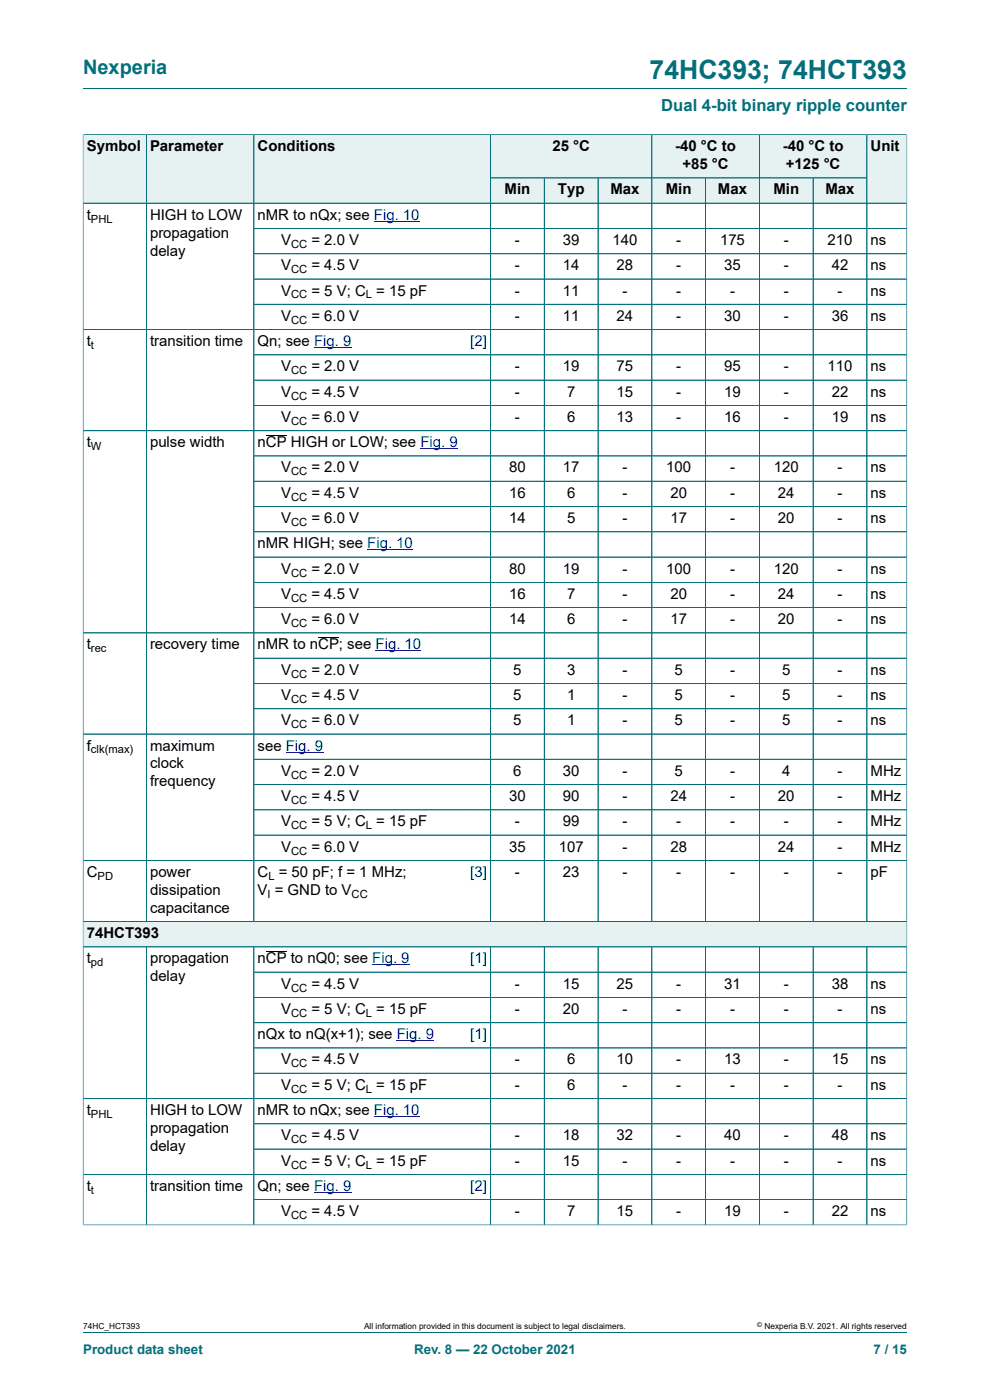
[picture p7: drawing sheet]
<svg xmlns="http://www.w3.org/2000/svg" width="210mm" height="297mm" viewBox="0 0 210 297" stroke-linecap="round" stroke-linejoin="round" font-family="sans-serif">
<defs><g id="words">
<text font-size="5.6" fill="#036f7b" x="137.8" y="16.8">74HC393; 74HCT393</text>
<text font-size="4.2" fill="#036f7b" x="17.6" y="15.6">Nexperia</text>
<text font-size="3.5" fill="#036f7b" x="140.3" y="23.7">Dual 4-bit binary ripple counter</text>
<g font-size="3.2">
<text x="18.4" y="32.1">Symbol</text>
<text x="31.8" y="32.1">Parameter</text>
<text x="54.6" y="32.1">Conditions</text>
<text x="117.2" y="32.1">25 °C</text>
<text x="143.2" y="32.1">-40 °C to</text>
<text x="144.8" y="35.9">+85 °C</text>
<text x="166" y="32.1">-40 °C to</text>
<text x="166.7" y="35.9">+125 °C</text>
<text x="184.7" y="32.1">Unit</text>
<text x="107" y="41.3">Min</text>
<text x="118.3" y="41.3">Typ</text>
<text x="129.5" y="41.3">Max</text>
<text x="141.2" y="41.3">Min</text>
<text x="152.3" y="41.3">Max</text>
<text x="164.1" y="41.3">Min</text>
<text x="175.1" y="41.3">Max</text>
<text x="18.4" y="46.6">t</text>
<text x="31.8" y="46.6">HIGH to LOW</text>
<text x="54.6" y="46.6">nMR to nQx; see Fig. 10</text>
<text x="31.8" y="50.4">propagation</text>
<text x="59.6" y="52">V</text>
<text x="66.1" y="52">= 2.0 V</text>
<text x="109.2" y="52">-</text>
<text x="119.4" y="52">39</text>
<text x="129.9" y="52">140</text>
<text x="143.4" y="52">-</text>
<text x="152.7" y="52">175</text>
<text x="166.3" y="52">-</text>
<text x="175.5" y="52">210</text>
<text x="184.7" y="52">ns</text>
<text x="31.8" y="54.2">delay</text>
<text x="59.6" y="57.3">V</text>
<text x="66.1" y="57.3">= 4.5 V</text>
<text x="109.2" y="57.3">-</text>
<text x="119.4" y="57.3">14</text>
<text x="130.8" y="57.3">28</text>
<text x="143.4" y="57.3">-</text>
<text x="153.6" y="57.3">35</text>
<text x="166.3" y="57.3">-</text>
<text x="176.4" y="57.3">42</text>
<text x="184.7" y="57.3">ns</text>
<text x="59.6" y="62.7">V</text>
<text x="66.1" y="62.7">= 5 V; C = 15 pF</text>
<text x="109.2" y="62.7">-</text>
<text x="119.4" y="62.7">11</text>
<text x="132" y="62.7">-</text>
<text x="143.4" y="62.7">-</text>
<text x="154.9" y="62.7">-</text>
<text x="166.3" y="62.7">-</text>
<text x="177.7" y="62.7">-</text>
<text x="184.7" y="62.7">ns</text>
<text x="59.6" y="68.1">V</text>
<text x="66.1" y="68.1">= 6.0 V</text>
<text x="109.2" y="68.1">-</text>
<text x="119.4" y="68.1">11</text>
<text x="130.8" y="68.1">24</text>
<text x="143.4" y="68.1">-</text>
<text x="153.6" y="68.1">30</text>
<text x="166.3" y="68.1">-</text>
<text x="176.4" y="68.1">36</text>
<text x="184.7" y="68.1">ns</text>
<text x="18.4" y="73.4">t</text>
<text x="31.8" y="73.4">transition time</text>
<text x="54.6" y="73.4">Qn; see Fig. 9</text>
<text x="59.6" y="78.8">V</text>
<text x="66.1" y="78.8">= 2.0 V</text>
<text x="109.2" y="78.8">-</text>
<text x="119.4" y="78.8">19</text>
<text x="130.8" y="78.8">75</text>
<text x="143.4" y="78.8">-</text>
<text x="153.6" y="78.8">95</text>
<text x="166.3" y="78.8">-</text>
<text x="175.5" y="78.8">110</text>
<text x="184.7" y="78.8">ns</text>
<text x="59.6" y="84.1">V</text>
<text x="59.6" y="89.5">V</text>
<text x="66.1" y="84.1">= 4.5 V</text>
<text x="66.1" y="89.5">= 6.0 V</text>
<text x="109.2" y="84.1">-</text>
<text x="109.2" y="89.5">-</text>
<text x="120.3" y="84.1">7</text>
<text x="120.3" y="89.5">6</text>
<text x="130.8" y="84.1">15</text>
<text x="130.8" y="89.5">13</text>
<text x="143.4" y="84.1">-</text>
<text x="143.4" y="89.5">-</text>
<text x="153.6" y="84.1">19</text>
<text x="153.6" y="89.5">16</text>
<text x="166.3" y="84.1">-</text>
<text x="166.3" y="89.5">-</text>
<text x="176.4" y="84.1">22</text>
<text x="176.4" y="89.5">19</text>
<text x="184.7" y="84.1">ns</text>
<text x="184.7" y="89.5">ns</text>
<text x="18.4" y="94.9">t</text>
<text x="31.8" y="94.9">pulse width</text>
<text x="54.6" y="94.9">nCP HIGH or LOW; see Fig. 9</text>
<text x="59.6" y="100.2">V</text>
<text x="66.1" y="100.2">= 2.0 V</text>
<text x="108" y="100.2">80</text>
<text x="119.4" y="100.2">17</text>
<text x="132" y="100.2">-</text>
<text x="141.3" y="100.2">100</text>
<text x="154.9" y="100.2">-</text>
<text x="164.1" y="100.2">120</text>
<text x="177.7" y="100.2">-</text>
<text x="184.7" y="100.2">ns</text>
<text x="59.6" y="105.6">V</text>
<text x="66.1" y="105.6">= 4.5 V</text>
<text x="108" y="105.6">16</text>
<text x="120.3" y="105.6">6</text>
<text x="132" y="105.6">-</text>
<text x="142.2" y="105.6">20</text>
<text x="154.9" y="105.6">-</text>
<text x="165" y="105.6">24</text>
<text x="177.7" y="105.6">-</text>
<text x="184.7" y="105.6">ns</text>
<text x="59.6" y="111">V</text>
<text x="66.1" y="111">= 6.0 V</text>
<text x="108" y="111">14</text>
<text x="120.3" y="111">5</text>
<text x="132" y="111">-</text>
<text x="142.2" y="111">17</text>
<text x="154.9" y="111">-</text>
<text x="165" y="111">20</text>
<text x="177.7" y="111">-</text>
<text x="184.7" y="111">ns</text>
<text x="54.6" y="116.3">nMR HIGH; see Fig. 10</text>
<text x="59.6" y="121.7">V</text>
<text x="66.1" y="121.7">= 2.0 V</text>
<text x="108" y="121.7">80</text>
<text x="119.4" y="121.7">19</text>
<text x="132" y="121.7">-</text>
<text x="141.3" y="121.7">100</text>
<text x="154.9" y="121.7">-</text>
<text x="164.1" y="121.7">120</text>
<text x="177.7" y="121.7">-</text>
<text x="184.7" y="121.7">ns</text>
<text x="59.6" y="127">V</text>
<text x="66.1" y="127">= 4.5 V</text>
<text x="108" y="127">16</text>
<text x="120.3" y="127">7</text>
<text x="132" y="127">-</text>
<text x="142.2" y="127">20</text>
<text x="154.9" y="127">-</text>
<text x="165" y="127">24</text>
<text x="177.7" y="127">-</text>
<text x="184.7" y="127">ns</text>
<text x="18.4" y="137.8">t</text>
<text x="31.8" y="137.8">recovery time</text>
<text x="54.6" y="137.8">nMR to nCP; see Fig. 10</text>
<text x="59.6" y="132.4">V</text>
<text x="66.1" y="132.4">= 6.0 V</text>
<text x="108" y="132.4">14</text>
<text x="120.3" y="132.4">6</text>
<text x="132" y="132.4">-</text>
<text x="142.2" y="132.4">17</text>
<text x="154.9" y="132.4">-</text>
<text x="165" y="132.4">20</text>
<text x="177.7" y="132.4">-</text>
<text x="184.7" y="132.4">ns</text>
<text x="59.6" y="143.1">V</text>
<text x="66.1" y="143.1">= 2.0 V</text>
<text x="108.9" y="143.1">5</text>
<text x="120.3" y="143.1">3</text>
<text x="132" y="143.1">-</text>
<text x="143.1" y="143.1">5</text>
<text x="154.9" y="143.1">-</text>
<text x="165.9" y="143.1">5</text>
<text x="177.7" y="143.1">-</text>
<text x="184.7" y="143.1">ns</text>
<text x="59.6" y="148.5">V</text>
<text x="66.1" y="148.5">= 4.5 V</text>
<text x="108.9" y="148.5">5</text>
<text x="120.3" y="148.5">1</text>
<text x="132" y="148.5">-</text>
<text x="143.1" y="148.5">5</text>
<text x="154.9" y="148.5">-</text>
<text x="165.9" y="148.5">5</text>
<text x="177.7" y="148.5">-</text>
<text x="184.7" y="148.5">ns</text>
<text x="59.6" y="153.9">V</text>
<text x="66.1" y="153.9">= 6.0 V</text>
<text x="108.9" y="153.9">5</text>
<text x="120.3" y="153.9">1</text>
<text x="132" y="153.9">-</text>
<text x="143.1" y="153.9">5</text>
<text x="154.9" y="153.9">-</text>
<text x="165.9" y="153.9">5</text>
<text x="177.7" y="153.9">-</text>
<text x="184.7" y="153.9">ns</text>
<text x="18.4" y="159.2">f</text>
<text x="31.8" y="159.2">maximum</text>
<text x="54.6" y="159.2">see Fig. 9</text>
<text x="31.8" y="163">clock</text>
<text x="31.8" y="166.8">frequency</text>
<text x="59.6" y="164.6">V</text>
<text x="66.1" y="164.6">= 2.0 V</text>
<text x="108.9" y="164.6">6</text>
<text x="119.4" y="164.6">30</text>
<text x="132" y="164.6">-</text>
<text x="143.1" y="164.6">5</text>
<text x="154.9" y="164.6">-</text>
<text x="165.9" y="164.6">4</text>
<text x="177.7" y="164.6">-</text>
<text x="184.7" y="164.6">MHz</text>
<text x="59.6" y="169.9">V</text>
<text x="66.1" y="169.9">= 4.5 V</text>
<text x="108" y="169.9">30</text>
<text x="119.4" y="169.9">90</text>
<text x="132" y="169.9">-</text>
<text x="142.2" y="169.9">24</text>
<text x="154.9" y="169.9">-</text>
<text x="165" y="169.9">20</text>
<text x="177.7" y="169.9">-</text>
<text x="184.7" y="169.9">MHz</text>
<text x="59.6" y="175.3">V</text>
<text x="66.1" y="175.3">= 5 V; C = 15 pF</text>
<text x="109.2" y="175.3">-</text>
<text x="119.4" y="175.3">99</text>
<text x="132" y="175.3">-</text>
<text x="143.4" y="175.3">-</text>
<text x="154.9" y="175.3">-</text>
<text x="166.3" y="175.3">-</text>
<text x="177.7" y="175.3">-</text>
<text x="184.7" y="175.3">MHz</text>
<text x="59.6" y="180.7">V</text>
<text x="66.1" y="180.7">= 6.0 V</text>
<text x="108" y="180.7">35</text>
<text x="118.5" y="180.7">107</text>
<text x="132" y="180.7">-</text>
<text x="142.2" y="180.7">28</text>
<text x="165" y="180.7">24</text>
<text x="177.7" y="180.7">-</text>
<text x="184.7" y="180.7">MHz</text>
<text x="18.4" y="186">C</text>
<text x="31.8" y="186">power</text>
<text x="31.8" y="189.8">dissipation</text>
<text x="54.6" y="186">C = 50 pF; f = 1 MHz;</text>
<text x="54.6" y="189.8">V = GND to V</text>
<text x="109.2" y="186">-</text>
<text x="119.4" y="186">23</text>
<text x="132" y="186">-</text>
<text x="143.4" y="186">-</text>
<text x="154.9" y="186">-</text>
<text x="166.3" y="186">-</text>
<text x="177.7" y="186">-</text>
<text x="184.7" y="186">pF</text>
<text x="31.8" y="193.7">capacitance</text>
<text x="18.4" y="199">74HCT393</text>
<text x="18.4" y="204.4">t</text>
<text x="31.8" y="204.4">propagation</text>
<text x="31.8" y="208.2">delay</text>
<text x="54.6" y="204.4">nCP to nQ0; see Fig. 9</text>
<text x="59.6" y="209.7">V</text>
<text x="66.1" y="209.7">= 4.5 V</text>
<text x="109.2" y="209.7">-</text>
<text x="119.4" y="209.7">15</text>
<text x="130.8" y="209.7">25</text>
<text x="143.4" y="209.7">-</text>
<text x="153.6" y="209.7">31</text>
<text x="166.3" y="209.7">-</text>
<text x="176.4" y="209.7">38</text>
<text x="184.7" y="209.7">ns</text>
<text x="59.6" y="215.1">V</text>
<text x="66.1" y="215.1">= 5 V; C = 15 pF</text>
<text x="109.2" y="215.1">-</text>
<text x="119.4" y="215.1">20</text>
<text x="132" y="215.1">-</text>
<text x="143.4" y="215.1">-</text>
<text x="154.9" y="215.1">-</text>
<text x="166.3" y="215.1">-</text>
<text x="177.7" y="215.1">-</text>
<text x="184.7" y="215.1">ns</text>
<text x="54.6" y="220.5">nQx to nQ(x+1); see Fig. 9</text>
<text x="59.6" y="225.8">V</text>
<text x="66.1" y="225.8">= 4.5 V</text>
<text x="109.2" y="225.8">-</text>
<text x="120.3" y="225.8">6</text>
<text x="130.8" y="225.8">10</text>
<text x="143.4" y="225.8">-</text>
<text x="153.6" y="225.8">13</text>
<text x="166.3" y="225.8">-</text>
<text x="176.4" y="225.8">15</text>
<text x="184.7" y="225.8">ns</text>
<text x="59.6" y="231.2">V</text>
<text x="66.1" y="231.2">= 5 V; C = 15 pF</text>
<text x="109.2" y="231.2">-</text>
<text x="120.3" y="231.2">6</text>
<text x="132" y="231.2">-</text>
<text x="143.4" y="231.2">-</text>
<text x="154.9" y="231.2">-</text>
<text x="166.3" y="231.2">-</text>
<text x="177.7" y="231.2">-</text>
<text x="184.7" y="231.2">ns</text>
<text x="18.4" y="236.5">t</text>
<text x="31.8" y="236.5">HIGH to LOW</text>
<text x="54.6" y="236.5">nMR to nQx; see Fig. 10</text>
<text x="31.8" y="240.4">propagation</text>
<text x="31.8" y="244.2">delay</text>
<text x="59.6" y="241.9">V</text>
<text x="66.1" y="241.9">= 4.5 V</text>
<text x="109.2" y="241.9">-</text>
<text x="119.4" y="241.9">18</text>
<text x="130.8" y="241.9">32</text>
<text x="143.4" y="241.9">-</text>
<text x="153.6" y="241.9">40</text>
<text x="166.3" y="241.9">-</text>
<text x="176.4" y="241.9">48</text>
<text x="184.7" y="241.9">ns</text>
<text x="59.6" y="247.3">V</text>
<text x="66.1" y="247.3">= 5 V; C = 15 pF</text>
<text x="109.2" y="247.3">-</text>
<text x="119.4" y="247.3">15</text>
<text x="132" y="247.3">-</text>
<text x="143.4" y="247.3">-</text>
<text x="154.9" y="247.3">-</text>
<text x="166.3" y="247.3">-</text>
<text x="177.7" y="247.3">-</text>
<text x="184.7" y="247.3">ns</text>
<text x="18.4" y="252.6">t</text>
<text x="31.8" y="252.6">transition time</text>
<text x="54.6" y="252.6">Qn; see Fig. 9</text>
<text x="59.6" y="258">V</text>
<text x="66.1" y="258">= 4.5 V</text>
<text x="109.2" y="258">-</text>
<text x="120.3" y="258">7</text>
<text x="130.8" y="258">15</text>
<text x="143.4" y="258">-</text>
<text x="153.6" y="258">19</text>
<text x="166.3" y="258">-</text>
<text x="176.4" y="258">22</text>
<text x="184.7" y="258">ns</text>
</g>
<g font-size="3.2" fill="#00f">
<text x="99.8" y="73.4">[2]</text>
<text x="99.8" y="186">[3]</text>
<text x="99.8" y="204.4">[1]</text>
<text x="99.8" y="220.5">[1]</text>
<text x="99.8" y="252.6">[2]</text>
</g>
<g font-size="2.8" fill="#036f7b">
<text x="17.6" y="287.2">Product data sheet</text>
<text x="87.9" y="287.2">Rev. 8 — 22 October 2021</text>
<text x="185.3" y="287.2">7 / 15</text>
</g>
<g font-size="2.4">
<text x="19.3" y="47.2">PHL</text>
<text x="61.7" y="52.6">CC</text>
<text x="61.7" y="58">CC</text>
<text x="61.7" y="63.3">CC</text>
<text x="77.6" y="63.3">L</text>
<text x="61.7" y="68.7">CC</text>
<text x="19.3" y="74">t</text>
<text x="61.7" y="79.4">CC</text>
<text x="61.7" y="84.8">CC</text>
<text x="19.3" y="95.5">W</text>
<text x="61.7" y="90.1">CC</text>
<text x="61.7" y="100.9">CC</text>
<text x="61.7" y="106.2">CC</text>
<text x="61.7" y="111.6">CC</text>
<text x="61.7" y="122.3">CC</text>
<text x="61.7" y="127.7">CC</text>
<text x="61.7" y="133">CC</text>
<text x="19.3" y="138.4">rec</text>
<text x="61.7" y="143.7">CC</text>
<text x="61.7" y="149.1">CC</text>
<text x="61.7" y="154.5">CC</text>
<text x="19.3" y="159.8">clk(max)</text>
<text x="61.7" y="165.2">CC</text>
<text x="61.7" y="170.6">CC</text>
<text x="61.7" y="175.9">CC</text>
<text x="77.6" y="175.9">L</text>
<text x="61.7" y="181.3">CC</text>
<text x="20.7" y="186.6">PD</text>
<text x="56.7" y="190.5">I</text>
<text x="56.9" y="186.6">L</text>
<text x="74.6" y="190.5">CC</text>
<text x="19.3" y="205">pd</text>
<text x="61.7" y="210.4">CC</text>
<text x="61.7" y="215.7">CC</text>
<text x="77.6" y="215.7">L</text>
<text x="61.7" y="226.4">CC</text>
<text x="61.7" y="231.8">CC</text>
<text x="77.6" y="231.8">L</text>
<text x="19.3" y="237.2">PHL</text>
<text x="61.7" y="242.5">CC</text>
<text x="61.7" y="247.9">CC</text>
<text x="77.6" y="247.9">L</text>
<text x="19.3" y="253.3">t</text>
<text x="61.7" y="258.6">CC</text>
</g>
<g font-size="1.8">
<text x="17.6" y="282">74HC_HCT393</text>
<text x="77.2" y="282">All information provided in this document is subject to legal disclaimers.</text>
<text x="162.2" y="282">Nexperia B.V. 2021. All rights reserved</text>
</g>
<text font-size="1.4" x="160.6" y="281.6">©</text>
</g></defs>
<path d="M17.6 18.8h174.8M104.1 28.6h34.2v9.1h-34.2z" fill="none" stroke="#036f7b" stroke-width=".21"/>
<path d="M104.1 28.6h34.1v9.1h-34.1z" fill="#e6f1f2"/>
<path d="M138.3 28.6h22.8v9.1h-22.8z" fill="none" stroke="#036f7b" stroke-width=".21"/>
<path d="M138.3 28.6h22.7v9.1h-22.7z" fill="#e6f1f2"/>
<path d="M161.1 28.6h22.8v9.1h-22.8z" fill="none" stroke="#036f7b" stroke-width=".21"/>
<path d="M161.2 28.6h22.6v9.1h-22.6z" fill="#e6f1f2"/>
<path d="M17.6 28.5v14.6h13.4v-14.5h-13.4" fill="none" stroke="#036f7b" stroke-width=".21"/>
<path d="M17.7 28.6h13.3v14.4h-13.3z" fill="#e6f1f2"/>
<path d="M31 28.6h22.9v14.5h-22.9z" fill="none" stroke="#036f7b" stroke-width=".21"/>
<path d="M31.1 28.6h22.7v14.4h-22.7z" fill="#e6f1f2"/>
<path d="M99.5 28.6h-45.6v14.5h45.6" fill="none" stroke="#036f7b" stroke-width=".21"/>
<path d="M53.9 28.6h45.6v14.4h-45.6z" fill="#e6f1f2"/>
<path d="M99.5 28.6h4.6v14.5h-4.6" fill="none" stroke="#036f7b" stroke-width=".21"/>
<g fill="#e6f1f2">
<path d="M99.5 28.6h4.5v14.4h-4.5z"/>
<path d="M104.1 37.8h11.3v5.2h-11.3z"/>
</g>
<path d="M104.1 37.7h11.4v5.4h-11.4z" fill="none" stroke="#036f7b" stroke-width=".21"/>
<path d="M115.5 37.8h11.3v5.2h-11.3z" fill="#e6f1f2"/>
<path d="M115.5 37.7h11.4v5.4h-11.4z" fill="none" stroke="#036f7b" stroke-width=".21"/>
<path d="M126.9 37.8h11.3v5.2h-11.3z" fill="#e6f1f2"/>
<path d="M126.9 37.7h11.4v5.4h-11.4z" fill="none" stroke="#036f7b" stroke-width=".21"/>
<path d="M138.3 37.8h11.3v5.2h-11.3z" fill="#e6f1f2"/>
<path d="M138.3 37.7h11.4v5.4h-11.4z" fill="none" stroke="#036f7b" stroke-width=".21"/>
<path d="M149.7 37.8h11.3v5.2h-11.3z" fill="#e6f1f2"/>
<path d="M149.7 37.7h11.4v5.4h-11.4z" fill="none" stroke="#036f7b" stroke-width=".21"/>
<path d="M161.2 37.8h11.2v5.2h-11.2z" fill="#e6f1f2"/>
<path d="M161.1 37.7h11.4v5.4h-11.4z" fill="none" stroke="#036f7b" stroke-width=".21"/>
<path d="M172.6 37.8h11.2v5.2h-11.2z" fill="#e6f1f2"/>
<path d="M192.4 28.5v14.6h-19.9v-5.4h11.4M192.4 28.6h-8.5v14.5" fill="none" stroke="#036f7b" stroke-width=".21"/>
<path d="M184 28.6h8.3v14.4h-8.3z" fill="#e6f1f2"/>
<g fill="none" stroke="#036f7b" stroke-width=".21">
<path d="M17.6 43.1h174.8v157.8h-174.8zM31 43.1v152.4M53.9 48.5h138.5M53.9 43.1v152.4M53.9 53.8h138.5M53.9 59.2h138.5M104.1 43.1v152.4M115.5 43.1v152.4M126.9 43.1v152.4M138.3 43.1v152.4M149.7 43.1v152.4M161.1 43.1v152.4"/>
<path d="M172.5 43.1v152.4M183.9 43.1v152.4M17.6 69.9h174.8M53.9 64.6h138.5M53.9 75.3h138.5M17.6 91.4h174.8M53.9 80.6h138.5M53.9 96.7h138.5M192.4 86h-138.5M53.9 102.1h138.5M53.9 107.5h138.5M53.9 118.2h138.5"/>
<path d="M192.4 112.8h-138.5M17.6 134.3h174.8M192.4 123.5h-138.5M192.4 128.9h-138.5M192.4 139.6h-138.5M53.9 145h138.5M192.4 150.4h-138.5M192.4 155.7h-174.8M53.9 161.1h138.5M53.9 171.8h138.5M192.4 166.4h-138.5M192.4 177.2h-138.5"/>
<path d="M17.6 195.5h174.8M192.4 182.5h-174.8"/>
</g>
<path d="M79.3 46.9h9.7M66.6 73.8h7.9M89.2 95.2h7.9M77.9 116.7h9.7M79.7 138.1h9.7M60.6 159.6h8" fill="none" stroke="#00f" stroke-width=".21"/>
<path d="M56.4 92.4h4.4M67.5 135.3h4.4" fill="none" stroke="#000" stroke-width=".21"/>
<path d="M17.7 195.6h174.6v5.2h-174.6z" fill="#e6f1f2"/>
<g fill="none" stroke="#036f7b" stroke-width=".21">
<path d="M17.6 28.6v231.3M17.7 28.6h174.6M31 28.6v166.8M53.9 28.6v166.8M104.1 28.6v166.8M104.1 37.7h79.7M115.5 37.8v157.6M126.9 37.8v157.6M138.3 28.6v166.8M149.7 37.8v157.6M161.1 28.6v166.8M172.5 37.8v157.6"/>
<path d="M183.9 28.6v166.8M192.4 28.6v231.3M17.7 43.1h174.6M53.9 48.5h138.4M53.9 59.2h138.4M192.3 53.8h-138.4M17.7 69.9h174.6M53.9 64.6h138.4M53.9 75.3h138.4M17.7 91.4h174.6M53.9 80.6h138.4M53.9 96.7h138.4"/>
<path d="M192.3 86h-138.4M53.9 107.5h138.4M53.9 118.2h138.4M192.3 102.1h-138.4M192.3 112.8h-138.4M17.7 134.3h174.6M53.9 123.5h138.4M192.3 128.9h-138.4M192.3 139.6h-138.4M17.7 155.7h174.6M53.9 145h138.4M53.9 150.4h138.4"/>
<path d="M53.9 161.1h138.4M53.9 171.8h138.4M53.9 177.2h138.4M192.3 166.4h-138.4M17.7 182.5h174.6M17.7 195.5h174.6M17.6 200.9h174.8M31 200.9v59M53.9 206.2h138.5M53.9 200.9v59M53.9 211.6h138.5M104.1 200.9v59"/>
<path d="M115.5 200.9v59M126.9 200.9v59M138.3 200.9v59M149.7 200.9v59M161.1 200.9v59M172.5 200.9v59M183.9 200.9v59M192.4 217h-138.5M53.9 238.4h138.5M192.4 222.3h-138.5M192.4 227.7h-138.5M192.4 233h-174.8"/>
<path d="M192.4 243.8h-138.5M192.4 249.1h-174.8M192.4 254.5h-138.5M192.4 259.9h-174.8M17.6 282.6h174.8"/>
</g>
<path d="M56.4 201.9h4.4" fill="none" stroke="#000" stroke-width=".21"/>
<path d="M79 204.7h7.9M79.3 236.9h9.7M84.2 220.8h7.9M66.6 253h7.9" fill="none" stroke="#00f" stroke-width=".21"/>
<use href="#words"/>
</svg>
